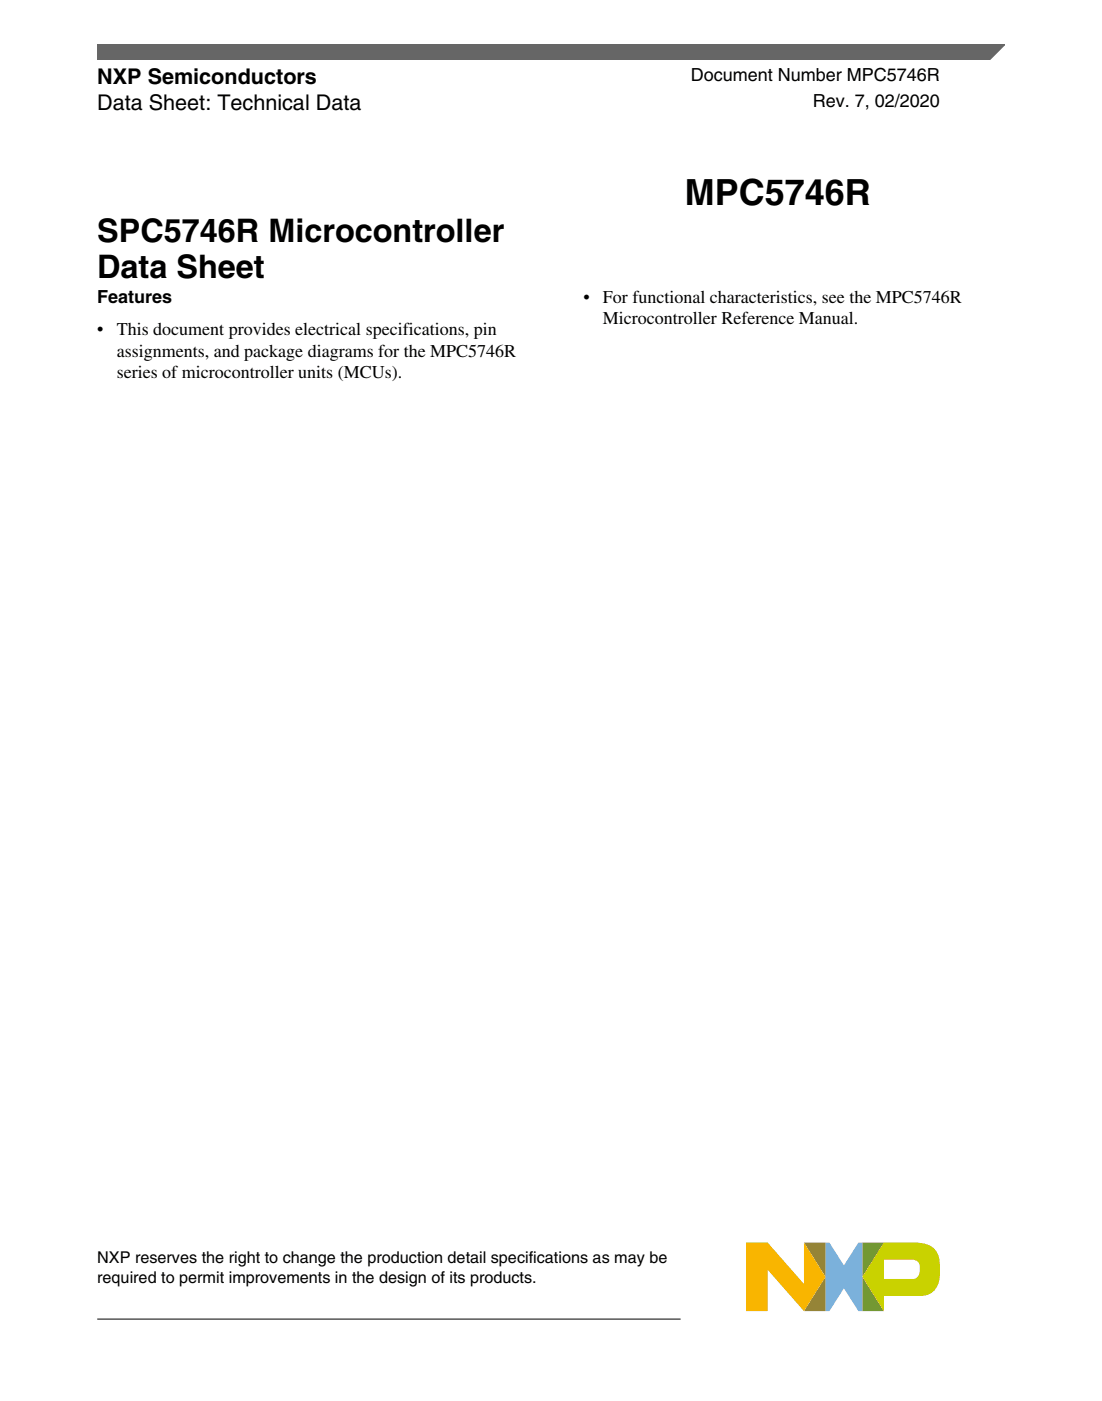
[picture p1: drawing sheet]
<svg xmlns="http://www.w3.org/2000/svg" width="216mm" height="274mm" viewBox="0 0 216 274" stroke-linecap="round" stroke-linejoin="round" font-family="sans-serif">
<defs><g id="words">
<text font-size="7.1" x="134.2" y="40.1">MPC5746R</text>
<g font-size="6.3">
<text x="19.1" y="47.3">SPC5746R Microcontroller</text>
<text x="19.1" y="54.4">Data Sheet</text>
</g>
<g font-size="4.2">
<text x="19" y="16.5">NXP Semiconductors</text>
<text x="19" y="21.6">Data Sheet: Technical Data</text>
</g>
<g font-size="3.5">
<text x="135.3" y="15.9">Document Number MPC5746R</text>
<text x="159.2" y="21">Rev. 7, 02/2020</text>
<text x="19" y="59.2">Features</text>
<text x="114.3" y="59.3">•</text>
<text x="118.1" y="59.3">For functional characteristics, see the MPC5746R</text>
<text x="19" y="65.6">•</text>
<text x="22.9" y="65.6">This document provides electrical specifications, pin</text>
<text x="118.1" y="63.5">Microcontroller Reference Manual.</text>
<text x="22.9" y="69.9">assignments, and package diagrams for the MPC5746R</text>
<text x="22.9" y="74.1">series of microcontroller units (MCUs).</text>
</g>
<g font-size="3.2">
<text x="19.1" y="247.4">NXP reserves the right to change the production detail specifications as may be</text>
<text x="19.1" y="251.3">required to permit improvements in the design of its products.</text>
</g>
</g></defs>
<path d="M19 8.7h177.8l-5.6 3.1h-172.2z" fill="#666"/>
<path d="M19 11.8v-3.1h177.8l-3 3.1" fill="none" stroke="#666" stroke-width=".28"/>
<path d="M19 258.3h114.3" fill="none" stroke="#000" stroke-width=".2"/>
<path d="M161.7 243.3h.8l2.8 4.5 2.9-4.5h.7v13.4h-.7l-2.9-4.4-2.8 4.4h-.8z" fill="#7bb1db"/>
<path d="M157.5 243.3h4.2v13.4h-4.2l4.2-6.7z" fill="#958437"/>
<path d="M168.9 243.3h4.3l-4.3 6.7 4.3 6.7h-4.3z" fill="#739833"/>
<path d="M173.2 246.6h5.3a1.38 1.38 0 0 1 1.7 1.5v.6a1.55 1.55 0 0 1-1.4 1.7h-5.6zM173.2 243.3l-4.3 6.7 4.3 6.7v-2.9h7.1a3.8 3.8 0 0 0 3.8-4.3 7.7 7.7 0 0 0-.7-4.6 4.6 4.6 0 0 0-4.2-1.6z" fill="#c9d200"/>
<path d="M146.2 243.3h4.2l7.1 8.1v-8.1l4.2 6.7-4.2 6.7-7.1-8.1v8.1h-4.2z" fill="#f9b500"/>
<use href="#words"/>
</svg>
